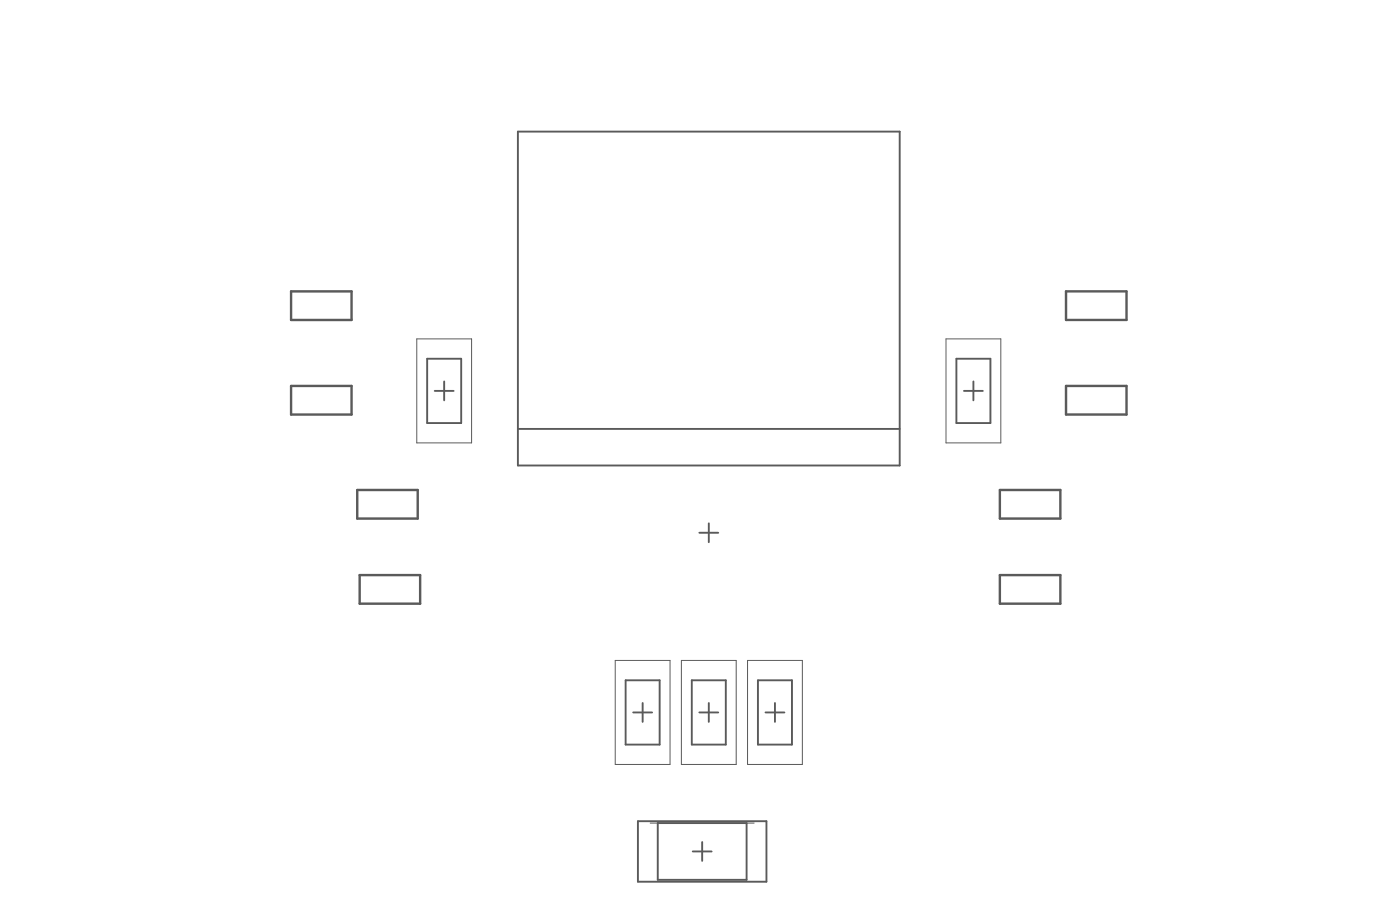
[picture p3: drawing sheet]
<svg xmlns="http://www.w3.org/2000/svg" width="247mm" height="162mm" viewBox="0 0 247 162" stroke-linecap="round" stroke-linejoin="round" font-family="sans-serif">
<path d="M51.3 51.3h10.6v5h-10.6zM187.8 51.3h10.6v5h-10.6zM51.3 67.9h10.6v5.1h-10.6zM187.8 67.9h10.6v5.1h-10.6zM62.9 86.2h10.7v5.1h-10.7zM176.1 86.2h10.7v5.1h-10.7zM63.3 101.2h10.7v5.1h-10.7zM176.1 101.2h10.7v5.1h-10.7z" fill="none" stroke="#5a5a5a" stroke-width=".42"/>
<g fill="none" stroke="#5a5a5a" stroke-width=".33">
<path d="M91.2 23.2h67.3v58.7h-67.3zM75.2 63.1h6v11.4h-6zM76.6 68.8h3.3M78.2 67.1v3.4M91.2 75.5h67.3M168.5 63.1h5.9v11.4h-5.9zM169.8 68.8h3.3M171.5 67.1v3.4M123.2 93.8h3.3M124.8 92.1v3.3M110.2 119.7h6v11.4h-6zM121.8 119.7h6v11.4h-6z"/>
<path d="M133.5 119.7h6v11.4h-6zM111.5 125.4h3.4M113.2 123.7v3.4M123.2 125.4h3.3M124.8 123.7v3.4M134.8 125.4h3.4M136.5 123.7v3.4M112.4 144.5h22.6v10.7h-22.6zM115.9 144.9h15.6v10h-15.6zM122 149.9h3.3M123.7 148.2v3.3"/>
</g>
<path d="M73.4 59.6h9.7v18.4h-9.7zM166.6 59.6h9.7v18.4h-9.7zM108.4 116.2h9.6v18.4h-9.6zM120 116.2h9.7v18.4h-9.7zM131.7 116.2h9.6v18.4h-9.6zM114.5 144.9h18.3" fill="none" stroke="#5a5a5a" stroke-width=".18"/>
</svg>
